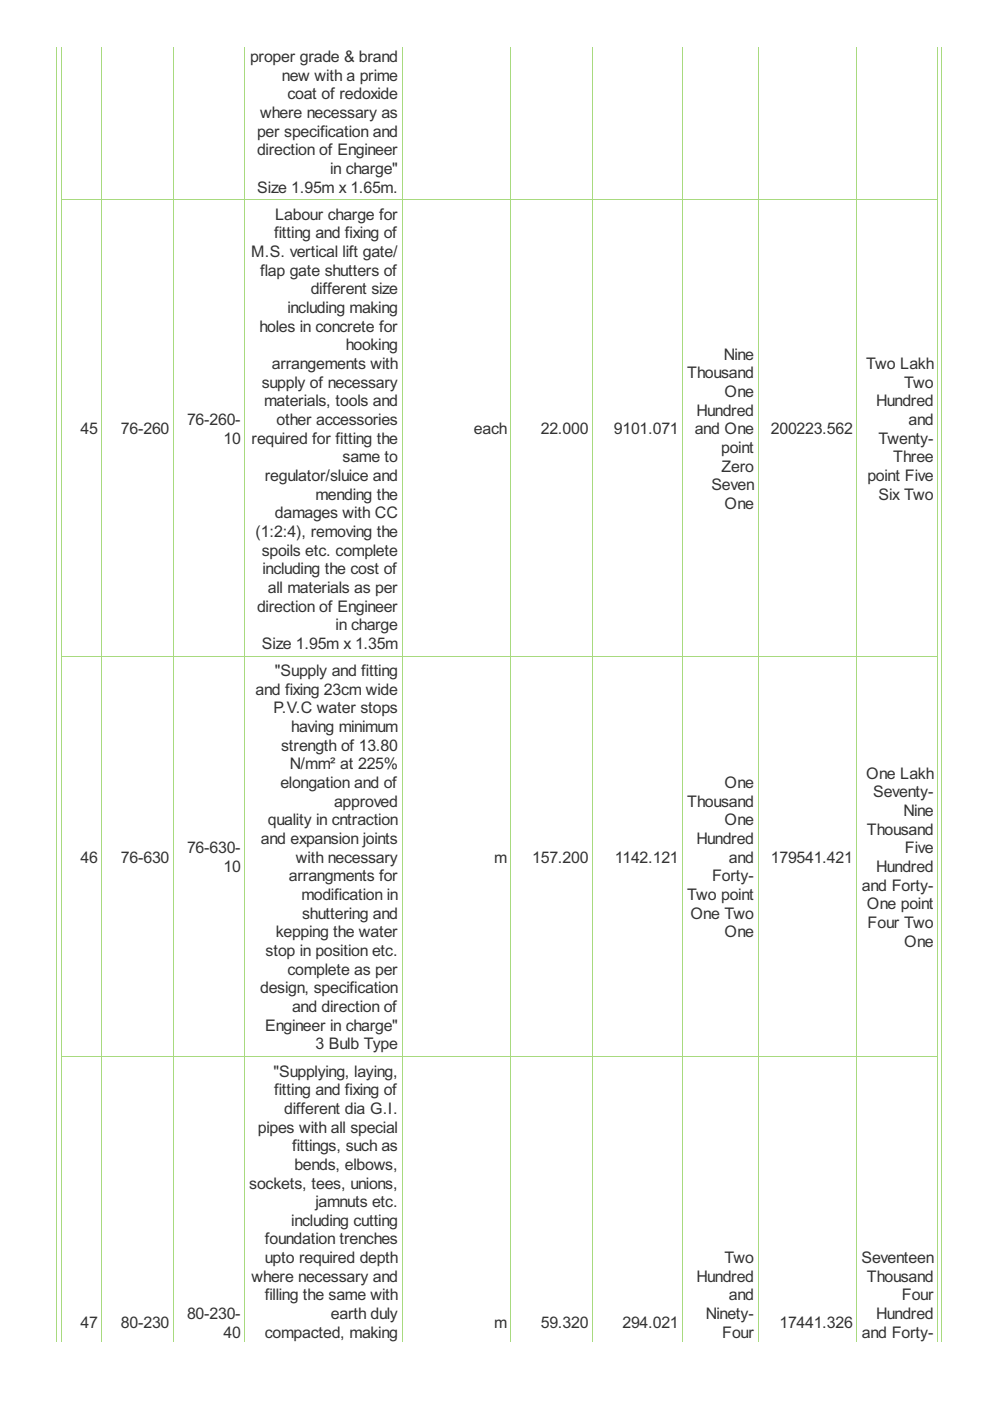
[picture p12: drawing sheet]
<svg xmlns="http://www.w3.org/2000/svg" width="210mm" height="297mm" viewBox="0 0 210 297" stroke-linecap="round" stroke-linejoin="round" font-family="sans-serif">
<defs><g id="words">
<g font-size="3.8" fill="#333">
<text x="53" y="13.1">proper grade &amp; brand</text>
<text x="59.8" y="17.1">new with a prime</text>
<text x="60.9" y="21">coat of redoxide</text>
<text x="54.5" y="28.9">per specification and</text>
<text x="55.2" y="25">where necessary as</text>
<text x="54.5" y="32.9">direction of Engineer</text>
<text x="54.6" y="40.8">Size 1.95m x 1.65m.</text>
<text x="70" y="36.9">in charge&quot;</text>
<text x="58.3" y="46.6">Labour charge for</text>
<text x="58.1" y="50.5">fitting and fixing of</text>
<text x="53.2" y="54.5">M.S. vertical lift gate/</text>
<text x="55.2" y="58.5">flap gate shutters of</text>
<text x="65.9" y="62.4">different size</text>
<text x="55" y="70.3">holes in concrete for</text>
<text x="60.9" y="66.4">including making</text>
<text x="73.3" y="74.3">hooking</text>
<text x="153.5" y="76.3">Nine</text>
<text x="55.5" y="82.2">supply of necessary</text>
<text x="57.6" y="78.2">arrangements with</text>
<text x="145.7" y="80.2">Thousand</text>
<text x="183.6" y="78.2">Two Lakh</text>
<text x="191.7" y="82.2">Two</text>
<text x="56" y="86.1">materials, tools and</text>
<text x="147.7" y="88.1">Hundred</text>
<text x="153.6" y="84.2">One</text>
<text x="185.8" y="86.1">Hundred</text>
<text x="17.1" y="92.1">45</text>
<text x="25.7" y="92.1">76-260</text>
<text x="39.7" y="90.1">76-260-</text>
<text x="47.4" y="94.1">10</text>
<text x="53.3" y="94.1">required for fitting the</text>
<text x="58.6" y="90.1">other accessories</text>
<text x="100.5" y="92.1">each</text>
<text x="114.7" y="92.1">22.000</text>
<text x="130.2" y="92.1">9101.071</text>
<text x="147.3" y="92.1">and One</text>
<text x="163.5" y="92.1">200223.562</text>
<text x="186.3" y="94.1">Twenty-</text>
<text x="192.6" y="90.1">and</text>
<text x="56.1" y="102">regulator/sluice and</text>
<text x="72.6" y="98">same to</text>
<text x="152.9" y="96">point</text>
<text x="153" y="100">Zero</text>
<text x="183.9" y="102">point Five</text>
<text x="189.4" y="98">Three</text>
<text x="66.9" y="105.9">mending the</text>
<text x="150.8" y="104">Seven</text>
<text x="153.6" y="107.9">One</text>
<text x="186.3" y="105.9">Six Two</text>
<text x="54.2" y="113.8">(1:2:4), removing the</text>
<text x="58.3" y="109.9">damages with CC</text>
<text x="55.5" y="117.8">spoils etc. complete</text>
<text x="55.7" y="121.8">including the cost of</text>
<text x="56.8" y="125.7">all materials as per</text>
<text x="54.5" y="129.7">direction of Engineer</text>
<text x="55.5" y="137.6">Size 1.95m x 1.35m</text>
<text x="71.1" y="133.6">in charge</text>
<text x="58.3" y="143.4">&quot;Supply and fitting</text>
<text x="54.2" y="147.3">and fixing 23cm wide</text>
<text x="58" y="151.3">P.V.C water stops</text>
<text x="61.8" y="155.2">having minimum</text>
<text x="59.6" y="159.2">strength of 13.80</text>
<text x="59.4" y="167.1">elongation and of</text>
<text x="61.5" y="163.1">N/mm² at 225%</text>
<text x="153.6" y="167.1">One</text>
<text x="183.6" y="165.1">One Lakh</text>
<text x="70.8" y="171">approved</text>
<text x="145.7" y="171">Thousand</text>
<text x="185.1" y="169.1">Seventy-</text>
<text x="191.5" y="173">Nine</text>
<text x="55.3" y="179">and expansion joints</text>
<text x="56.8" y="175">quality in cntraction</text>
<text x="147.7" y="179">Hundred</text>
<text x="153.6" y="175">One</text>
<text x="183.8" y="177">Thousand</text>
<text x="17.1" y="182.9">46</text>
<text x="25.7" y="182.9">76-630</text>
<text x="39.7" y="180.9">76-630-</text>
<text x="47.4" y="184.9">10</text>
<text x="62.7" y="182.9">with necessary</text>
<text x="104.8" y="182.9">m</text>
<text x="112.9" y="182.9">157.200</text>
<text x="130.3" y="182.9">1142.121</text>
<text x="154.6" y="182.9">and</text>
<text x="163.5" y="182.9">179541.421</text>
<text x="185.8" y="184.9">Hundred</text>
<text x="191.9" y="180.9">Five</text>
<text x="61.3" y="186.9">arrangments for</text>
<text x="63.9" y="190.8">modification in</text>
<text x="145.7" y="190.8">Two point</text>
<text x="151" y="186.9">Forty-</text>
<text x="182.7" y="188.8">and Forty-</text>
<text x="64.1" y="194.8">shuttering and</text>
<text x="146.4" y="194.8">One Two</text>
<text x="183.8" y="192.8">One point</text>
<text x="184" y="196.8">Four Two</text>
<text x="56.3" y="202.7">stop in position etc.</text>
<text x="58.5" y="198.7">kepping the water</text>
<text x="153.6" y="198.7">One</text>
<text x="191.7" y="200.7">One</text>
<text x="60.9" y="206.7">complete as per</text>
<text x="55.2" y="210.6">design, specification</text>
<text x="61.9" y="214.6">and direction of</text>
<text x="56.2" y="218.5">Engineer in charge&quot;</text>
<text x="66.9" y="222.5">3 Bulb Type</text>
<text x="58" y="228.2">&quot;Supplying, laying,</text>
<text x="58.1" y="232.2">fitting and fixing of</text>
<text x="60.3" y="236.2">different dia G.I.</text>
<text x="54.7" y="240.1">pipes with all special</text>
<text x="61.9" y="244.1">fittings, such as</text>
<text x="52.9" y="252">sockets, tees, unions,</text>
<text x="62.4" y="248">bends, elbows,</text>
<text x="66.9" y="255.9">jamnuts etc.</text>
<text x="56.1" y="263.9">foundation trenches</text>
<text x="61.8" y="259.9">including cutting</text>
<text x="56.1" y="267.8">upto required depth</text>
<text x="153.6" y="267.8">Two</text>
<text x="182.6" y="267.8">Seventeen</text>
<text x="53.3" y="271.8">where necessary and</text>
<text x="56.1" y="275.7">filling the same with</text>
<text x="147.7" y="271.8">Hundred</text>
<text x="154.6" y="275.7">and</text>
<text x="183.8" y="271.8">Thousand</text>
<text x="191.2" y="275.7">Four</text>
<text x="17.1" y="281.7">47</text>
<text x="25.7" y="281.7">80-230</text>
<text x="39.7" y="279.7">80-230-</text>
<text x="70.2" y="279.7">earth duly</text>
<text x="104.8" y="281.7">m</text>
<text x="114.7" y="281.7">59.320</text>
<text x="132" y="281.7">294.021</text>
<text x="149.7" y="279.7">Ninety-</text>
<text x="165.3" y="281.7">17441.326</text>
<text x="185.8" y="279.7">Hundred</text>
<text x="47.4" y="283.6">40</text>
<text x="56.1" y="283.6">compacted, making</text>
<text x="153.1" y="283.6">Four</text>
<text x="182.7" y="283.6">and Forty-</text>
</g>
</g></defs>
<g fill="none" stroke="#a8da7f" stroke-width=".21">
<path d="M12.1 9.9v274.6M13 9.9v274.6M21.6 9.9v274.6M36.8 9.9v274.6M51.9 9.9v274.6M85.2 9.9v274.6M108.3 9.9v274.6M125.6 9.9v274.6M144.8 9.9v274.6M160.7 9.9v274.6M181.7 9.9v274.6M198.8 9.9v274.6"/>
<path d="M199.6 9.9v274.6M13 42.4h185.9M13 139.1h185.9M13 224h185.9"/>
</g>
<use href="#words"/>
</svg>
